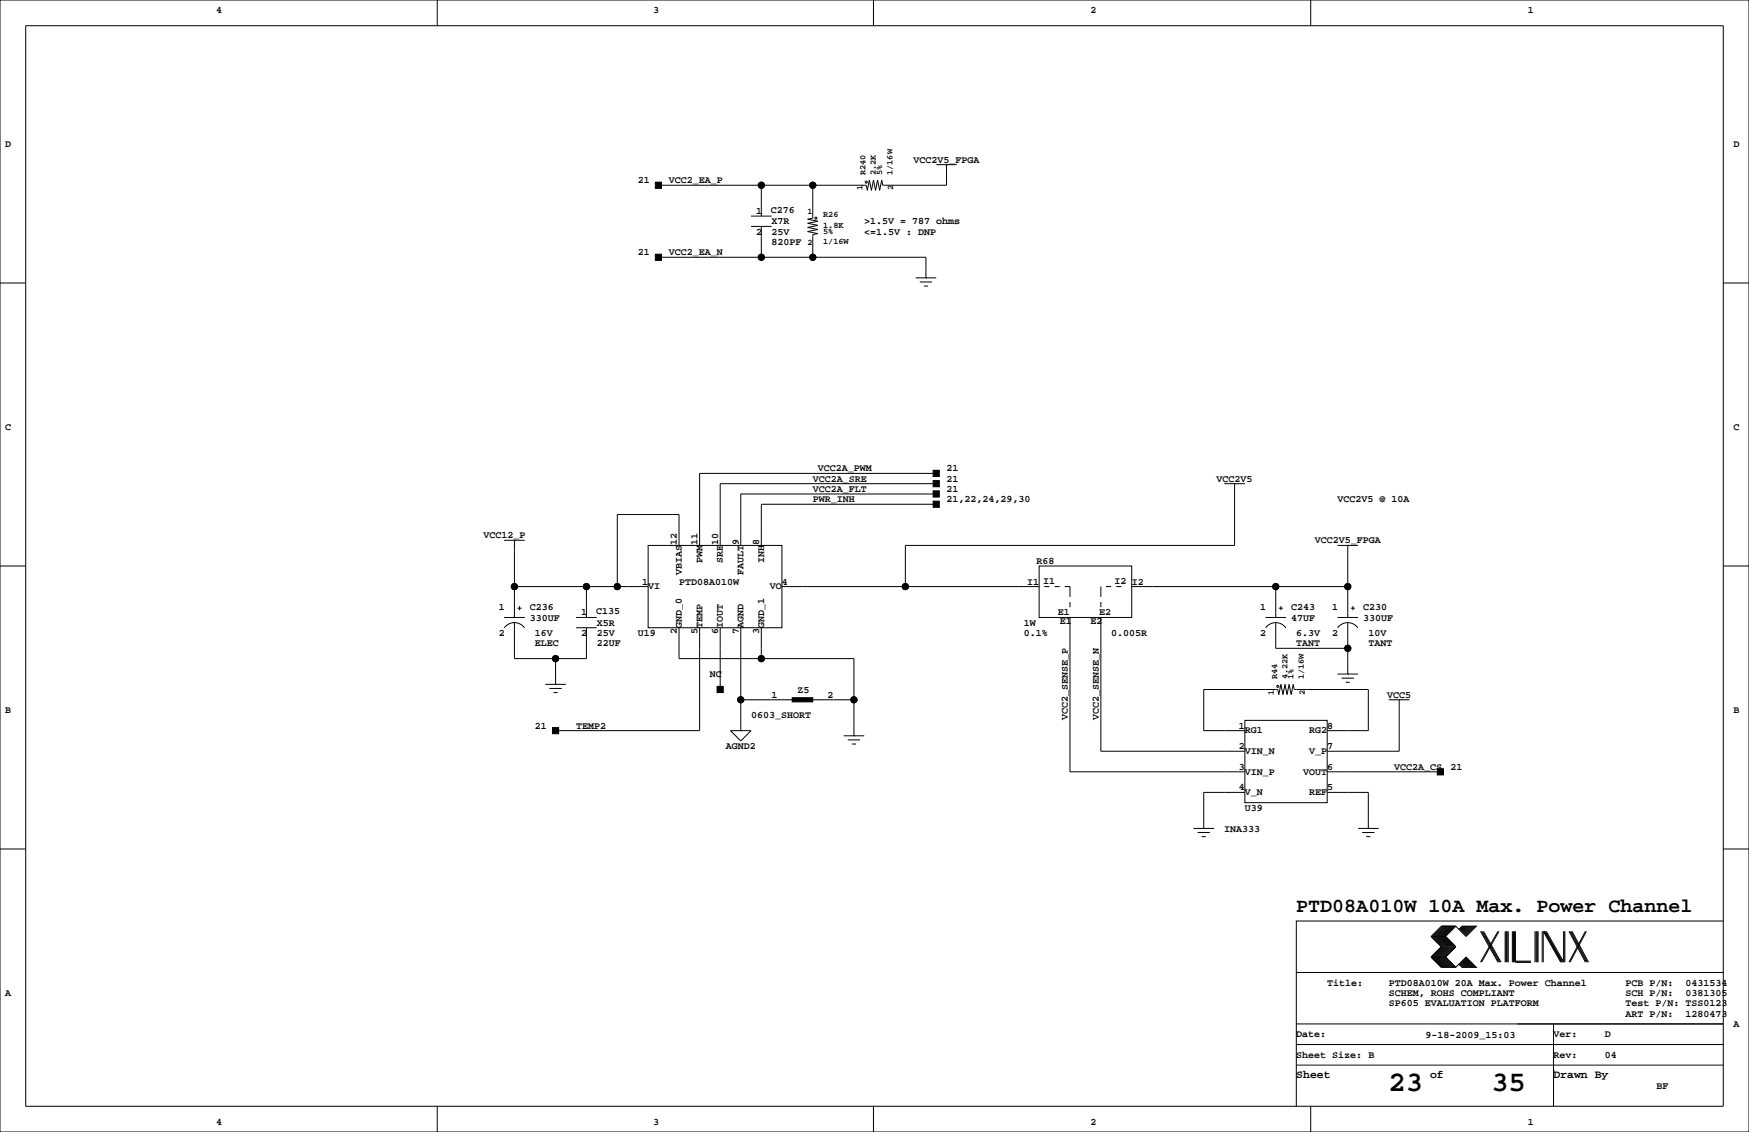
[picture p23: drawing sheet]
<svg xmlns="http://www.w3.org/2000/svg" width="432mm" height="279mm" viewBox="0 0 432 279" stroke-linecap="round" stroke-linejoin="round" font-family="sans-serif">
<defs><g id="words">
<g font-size="7.1">
<text x="342.8" y="269.3">23</text>
<text x="368.2" y="269.3">35</text>
</g>
<text font-size="4.9" x="320" y="225.1">PTD08A010W 10A Max. Power Channel</text>
<g font-size="2.8">
<text x="320" y="266.1">Sheet</text>
<text x="353.1" y="266.1">of</text>
<text x="383.5" y="266.1">Drawn By</text>
</g>
<g font-size="2.5">
<text x="53.3" y="3.3">4</text>
<text x="161.3" y="3.3">3</text>
<text x="269.2" y="3.3">2</text>
<text x="377.2" y="3.3">1</text>
<text x="1.3" y="36.3">D</text>
<text x="225.5" y="40.1">VCC2V5_FPGA</text>
<text x="428" y="36.3">D</text>
<text x="157.5" y="45.2">21</text>
<text x="165.1" y="45.2">VCC2_EA_P</text>
<text x="186.7" y="52.8">1</text>
<text x="190.3" y="52.5">C276</text>
<text x="186.7" y="57.9">2</text>
<text x="190.5" y="57.9">25V</text>
<text x="190.5" y="55.4">X7R</text>
<text x="213.4" y="57.9">&lt;=1.5V : DNP</text>
<text x="213.4" y="55.4">&gt;1.5V = 787 ohms</text>
<text x="157.5" y="63">21</text>
<text x="165.1" y="63">VCC2_EA_N</text>
<text x="190.5" y="60.5">820PF</text>
<text x="1.3" y="106.2">C</text>
<text x="428" y="106.2">C</text>
<text x="200.7" y="118.9">VCC2A_SRE</text>
<text x="201.9" y="116.3">VCC2A_PWM</text>
<text x="233.7" y="118.9">21</text>
<text x="233.7" y="116.3">21</text>
<text x="300.4" y="118.9">VCC2V5</text>
<text x="200.7" y="121.4">VCC2A_FLT</text>
<text x="200.7" y="124">PWR_INH</text>
<text x="233.7" y="121.4">21</text>
<text x="233.7" y="124">21,22,24,29,30</text>
<text x="330.2" y="124">VCC2V5 @ 10A</text>
<text x="119.4" y="132.8">VCC12_P</text>
<text x="167.1" y="134.6" transform="rotate(-90 167.1 134.6)">12</text>
<text x="172.2" y="134.6" transform="rotate(-90 172.2 134.6)">11</text>
<text x="177.3" y="134.6" transform="rotate(-90 177.3 134.6)">10</text>
<text x="182.4" y="134.6" transform="rotate(-90 182.4 134.6)">9</text>
<text x="187.5" y="134.6" transform="rotate(-90 187.5 134.6)">8</text>
<text x="324.6" y="134.1">VCC2V5_FPGA</text>
<text x="168.3" y="142" transform="rotate(-90 168.3 142)">VBIAS</text>
<text x="173.4" y="139.1" transform="rotate(-90 173.4 139.1)">PWM</text>
<text x="178.5" y="139.1" transform="rotate(-90 178.5 139.1)">SRE</text>
<text x="183.6" y="142" transform="rotate(-90 183.6 142)">FAULT</text>
<text x="188.7" y="139.1" transform="rotate(-90 188.7 139.1)">INH</text>
<text x="255.9" y="139.2">R68</text>
<text x="158.5" y="144.3">1</text>
<text x="160" y="145.5">VI</text>
<text x="167.6" y="144.3">PTD08A010W</text>
<text x="190.1" y="145.5">VO</text>
<text x="193" y="144.3">4</text>
<text x="253.6" y="144.3">I1</text>
<text x="257.6" y="144.2">I1</text>
<text x="275.2" y="144.2">I2</text>
<text x="279.4" y="144.3">I2</text>
<text x="123.2" y="150.6">1</text>
<text x="130.8" y="150.6">C236</text>
<text x="130.8" y="153.2">330UF</text>
<text x="143.5" y="151.9">1</text>
<text x="147.2" y="151.6">C135</text>
<text x="147.3" y="154.4">X5R</text>
<text x="168.3" y="154.9" transform="rotate(-90 168.3 154.9)">GND_0</text>
<text x="173.4" y="154.9" transform="rotate(-90 173.4 154.9)">TEMP</text>
<text x="178.5" y="154.9" transform="rotate(-90 178.5 154.9)">IOUT</text>
<text x="183.6" y="154.9" transform="rotate(-90 183.6 154.9)">AGND</text>
<text x="188.7" y="154.9" transform="rotate(-90 188.7 154.9)">GND_1</text>
<text x="252.7" y="154.4">1W</text>
<text x="261.2" y="151.8">E1</text>
<text x="261.6" y="154">E1</text>
<text x="269.2" y="154">E2</text>
<text x="271.4" y="151.8">E2</text>
<text x="311.2" y="150.6">1</text>
<text x="318.8" y="150.6">C243</text>
<text x="318.8" y="153.2">47UF</text>
<text x="328.9" y="150.6">1</text>
<text x="336.6" y="150.6">C230</text>
<text x="336.6" y="153.2">330UF</text>
<text x="123.2" y="157">2</text>
<text x="132.1" y="157">16V</text>
<text x="132.1" y="159.5">ELEC</text>
<text x="143.5" y="157">2</text>
<text x="147.3" y="159.5">22UF</text>
<text x="147.3" y="157">25V</text>
<text x="157.5" y="157">U19</text>
<text x="167.1" y="156.4" transform="rotate(-90 167.1 156.4)">2</text>
<text x="172.2" y="156.4" transform="rotate(-90 172.2 156.4)">5</text>
<text x="177.3" y="156.4" transform="rotate(-90 177.3 156.4)">6</text>
<text x="182.4" y="156.4" transform="rotate(-90 182.4 156.4)">7</text>
<text x="187.5" y="156.4" transform="rotate(-90 187.5 156.4)">3</text>
<text x="252.7" y="157">0.1%</text>
<text x="274.3" y="157">0.005R</text>
<text x="311.2" y="157">2</text>
<text x="320" y="157">6.3V</text>
<text x="320" y="159.5">TANT</text>
<text x="328.9" y="157">2</text>
<text x="337.8" y="157">10V</text>
<text x="337.8" y="159.5">TANT</text>
<text x="175.3" y="167.1">NC</text>
<text x="190.5" y="172.2">1</text>
<text x="196.8" y="170.9">Z5</text>
<text x="204.3" y="172.2">2</text>
<text x="342.5" y="172.2">VCC5</text>
<text x="1.3" y="176">B</text>
<text x="132.1" y="179.8">21</text>
<text x="142.2" y="179.8">TEMP2</text>
<text x="185.4" y="177.3">0603_SHORT</text>
<text x="263.7" y="177.8" transform="rotate(-90 263.7 177.8)">VCC2_SENSE_P</text>
<text x="271.3" y="177.8" transform="rotate(-90 271.3 177.8)">VCC2_SENSE_N</text>
<text x="305.9" y="179.8">1</text>
<text x="327.7" y="179.8">8</text>
<text x="428" y="176">B</text>
<text x="179.2" y="184.9">AGND2</text>
<text x="305.9" y="184.9">2</text>
<text x="307.3" y="181">RG1</text>
<text x="323.2" y="181">RG2</text>
<text x="327.7" y="184.9">7</text>
<text x="305.9" y="190">3</text>
<text x="307.3" y="186.1">VIN_N</text>
<text x="307.3" y="191.2">VIN_P</text>
<text x="321.7" y="191.2">VOUT</text>
<text x="323.2" y="186.1">V_P</text>
<text x="327.7" y="190">6</text>
<text x="344.2" y="190">VCC2A_CS</text>
<text x="358.1" y="190">21</text>
<text x="305.9" y="195.1">4</text>
<text x="307.3" y="196.3">V_N</text>
<text x="323.2" y="196.3">REF</text>
<text x="327.7" y="195.1">5</text>
<text x="307.3" y="200.2">U39</text>
<text x="302.3" y="205.2">INA333</text>
<text x="1.3" y="245.9">A</text>
<text x="327.7" y="243.3">Title:</text>
<text x="342.9" y="245.9">SCHEM, ROHS COMPLIANT</text>
<text x="342.9" y="243.3">PTD08A010W 20A Max. Power Channel</text>
<text x="401.3" y="245.9">SCH P/N:</text>
<text x="401.3" y="243.3">PCB P/N:</text>
<text x="416.1" y="245.9">0381305</text>
<text x="416.1" y="243.3">0431534</text>
<text x="342.9" y="248.4">SP605 EVALUATION PLATFORM</text>
<text x="401.3" y="248.4">Test P/N: TSS0123</text>
<text x="401.3" y="251">ART P/N:</text>
<text x="416.1" y="251">1280473</text>
<text x="320" y="256">Date:</text>
<text x="351.9" y="256.2">9-18-2009_15:03</text>
<text x="383.5" y="256">Ver:</text>
<text x="396.2" y="256">D</text>
<text x="428" y="253.5">A</text>
<text x="320" y="261.1">Sheet Size: B</text>
<text x="383.5" y="261.1">Rev:</text>
<text x="396.2" y="261.1">04</text>
<text x="408.9" y="268.7">BF</text>
<text x="53.3" y="277.6">4</text>
<text x="161.3" y="277.6">3</text>
<text x="269.2" y="277.6">2</text>
<text x="377.2" y="277.6">1</text>
</g>
<g font-size="2.1">
<text x="212.9" y="47" transform="rotate(-90 212.9 47)">1</text>
<text x="213.7" y="43.2" transform="rotate(-90 213.7 43.2)">R240</text>
<text x="216.2" y="43.2" transform="rotate(-90 216.2 43.2)">2.2K</text>
<text x="217.8" y="43.2" transform="rotate(-90 217.8 43.2)">5%</text>
<text x="220.3" y="43.2" transform="rotate(-90 220.3 43.2)">1/16W</text>
<text x="220.5" y="47" transform="rotate(-90 220.5 47)">2</text>
<text x="199.4" y="52.9">1</text>
<text x="203.2" y="53.7">R26</text>
<text x="203.2" y="56.2">1.8K</text>
<text x="203.2" y="57.7">5%</text>
<text x="199.4" y="60.5">2</text>
<text x="203.2" y="60.3">1/16W</text>
<text x="315.3" y="167.6" transform="rotate(-90 315.3 167.6)">R44</text>
<text x="317.8" y="167.6" transform="rotate(-90 317.8 167.6)">4.22K</text>
<text x="319.4" y="167.6" transform="rotate(-90 319.4 167.6)">1%</text>
<text x="321.9" y="167.6" transform="rotate(-90 321.9 167.6)">1/16W</text>
<text x="314.5" y="171.4" transform="rotate(-90 314.5 171.4)">1</text>
<text x="322.1" y="171.4" transform="rotate(-90 322.1 171.4)">2</text>
</g>
</g></defs>
<g fill="none" stroke="#000" stroke-width=".25">
<path d="M0 0h431.8v279.4h-431.8zM6.3 6.4h419.1v266.6h-419.1zM107.9 0v6.4M215.6 0v6.4M323.6 0v6.4M185.4 55.9h5.1M185.4 53.3h5.1M188 45.7v7.6M188 55.9v7.6M200.7 45.7v8.1l-1.3 .3 2.5 .5-2.5 .5 2.5 .5-2.5 .5 2.5 .5-2.5 .6 2.5 .5-1.2 .2v5.6M231.1 40.6h5.1M233.7 40.6h.1"/>
<path d="M233.7 40.6v5.1h-15.8l-.2-1.3-.5 2.6-.5-2.6-.5 2.6-.6-2.6-.5 2.6-.5-2.6-.5 2.6-.2-1.3h-51.3M0 69.8h6.3M162.6 63.5h66v5.1M226.1 68.6h5M227.1 69.6h3M228.1 70.6h1M228.6 68.6h.1M425.4 69.8h6.4M231.1 119.4h-53.3v15.2M231.1 116.8h-58.4v17.8M302.3 119.4h5M304.8 119.4h.1"/>
<path d="M304.8 119.4v15.2h-81.3v10.2M0 139.7h6.3M124.5 133.3h5M127 133.3h.1M127 133.3v19.1M160 134.6h33v20.3h-33zM167.6 134.6v-7.6h-15.2v17.8M231.1 121.9h-48.2v12.7M231.1 124.5h-43.1v10.1M256.5 139.7h22.9v12.7h-22.9zM330.2 134.6h5.1M332.7 134.6h.1"/>
<path d="M332.7 134.6v17.8M425.4 139.7h6.4M124.5 152.4h5M124.5 155a3 3 0 0 1 5 0M127 144.8h33M127 153.7v8.9h17.8v-7.7M127.8 150.1h1M128.3 149.6v1M142.2 154.9h5.1M142.2 152.4h5.1M144.8 144.8v7.6M167.6 154.9v7.7h43.2v19"/>
<path d="M172.7 154.9v25.4h-35.5M177.8 154.9v15.3M182.9 154.9v25.4M188 154.9v7.7M193 144.8h63.5M257.8 144.8h1.3M260.3 144.8h1.3M262.9 144.8h1.3v2.5M264.2 152.4v38.1h43.1M264.2 148.6v1.3M271.8 152.4v33h35.5M271.8 144.8v2.5"/>
<path d="M271.8 148.6v1.3M273 144.8h1.3M275.6 144.8h1.3M279.4 144.8h53.3M312.4 152.4h5.1M312.5 155a3 3 0 0 1 5 0M315 144.8v7.6M315 153.7v6.3h17.7M315.7 150.1h1M316.2 149.6v1M330.2 152.4h5.1M330.2 155a3 3 0 0 1 5 0"/>
<path d="M332.7 153.7v12.7M333.5 150.1h1M334 149.6v1M134.6 168.9h5.1M135.6 169.9h3.1M136.7 170.9h1M137.2 168.9h.1M137.2 162.6v6.3M182.9 172.7h12.7M200.7 172.7h10.1M307.3 177.8h20.4v20.3h-20.4zM330.2 166.4h5.1"/>
<path d="M331.2 167.4h3.1M332.2 168.4h1M332.7 166.4h.1M342.9 172.7h5.1M345.4 172.7h.1M345.4 172.7v12.7h-17.7M180.3 180.3h5.1l-2.5 2.6zM182.9 180.3h.1M208.3 181.6h5.1M209.3 182.6h3M210.3 183.6h1M210.8 181.6h.1"/>
<path d="M307.3 195.6h-10.1v8.9M307.3 180.3h-10.1v-10.1h18.3l.2 1.2 .5-2.5 .5 2.5 .5-2.5 .6 2.5 .5-2.5 .5 2.5 .5-2.5 .2 1.3h18.3v10.1h-10.1M327.7 195.6h10.1v8.9M327.7 190.5h27.9M0 209.5h6.3M294.6 204.5h5.1M295.7 205.5h3M296.7 206.5h1M297.2 204.5h.1M335.3 204.5h5.1M336.3 205.5h3M337.3 206.5h1"/>
<path d="M337.8 204.5h.1M425.4 209.5h6.4M353.3 236.2l2.6 2.6h3.5M353.3 231.1l2.6 2.6-2.6 2.5M353.3 236.2h3.6M353.3 231.1h3.6M356.1 228.6l-2.5 2.5 2.5 2.6-2.5 2.5 2.5 2.6M356.4 228.6l-2.6 2.5 2.6 2.6-2.6 2.5 2.6 2.6M356.6 228.6l-2.5 2.5 2.5 2.6-2.5 2.5 2.5 2.6M356.9 228.6l-2.6 2.5 2.6 2.6-2.6 2.5 2.6 2.6M356.9 231.1l2.5 2.6-2.5 2.5M356.9 236.2l2.5 2.6"/>
<path d="M357.1 228.6l-2.5 2.5 2.5 2.6-2.5 2.5 2.5 2.6M357.4 228.6l-2.6 2.5 2.6 2.6-2.6 2.5 2.6 2.6M357.6 228.6l-2.5 2.5 2.5 2.6-2.5 2.5 2.5 2.6M357.9 228.6l-2.6 2.5 2.6 2.6-2.6 2.5 2.6 2.6M358.1 228.6l-2.5 2.5 2.5 2.6-2.5 2.5 2.5 2.6M358.4 228.6l-2.5 2.5 2.5 2.6-2.5 2.5 2.5 2.6M358.6 228.6l-2.5 2.5 2.5 2.6-2.5 2.5 2.5 2.6M358.9 228.6l-2.5 2.5 2.5 2.6-2.5 2.5 2.5 2.6M359.2 228.6l-2.6 2.5 2.6 2.6-2.6 2.5 2.6 2.6M359.4 228.6l2.5 2.5 2.6-2.5h-3.6l-.7 .8M359.4 228.6h-3.5l-2.6 2.5M359.4 228.6l-2.5 2.5"/>
<path d="M360.2 238l.7 .8h3.6l-2.6-2.6-2.5 2.6M360.4 237.7l1 1.1M360.4 238l.8 .8M360.7 237.5l1.2 1.3M360.7 237.7l1 1.1M360.9 237.2l1.6 1.6M360.9 237.5l1.3 1.3M361.2 237l1.8 1.8M361.2 237.2l1.5 1.6M361.2 228.6l-.8 .8M361.4 236.7l2.1 2.1M361.4 237l1.8 1.8"/>
<path d="M361.4 228.6l-1 1M361.7 236.5l2.3 2.3M361.7 236.7l2 2.1M361.7 228.6l-1 1M361.9 236.5l2.3 2.3M361.9 228.6l-1.2 1.3M362.2 228.6l-1.3 1.3M362.5 228.6l-1.6 1.5M362.7 228.6l-1.5 1.5M363 228.6l-1.8 1.8M363.2 228.6l-1.8 1.8M363.5 228.6l-2.1 2"/>
<path d="M363.7 228.6l-2 2M364 228.6l-2.3 2.3M364.2 228.6l-2.3 2.3M365.5 229.9l4.3 7.6M365.8 229.9l4.3 7.6M366 229.9l4.3 7.6M366.3 229.9l4.3 7.6M369.8 229.9l-4.3 7.6M370.1 229.9l-4.3 7.6M371.6 229.9v7.6M371.9 229.9v7.6M372.1 229.9v7.6"/>
<path d="M372.4 229.9v7.6M373.4 229.9v7.6M373.6 229.9v7.6M373.9 229.9v7.6M374.1 229.9v7.6h3.9M374.1 237.2h3.9M379 229.9v7.6M379.2 229.9v7.6M379.5 229.9v7.6M379.7 229.9v7.6M380.7 229.9v7.6M381 237.5v-7.6l4.3 7.6"/>
<path d="M381.3 229.9l4.3 7.6M381.5 229.9l4.3 7.6M381.8 229.9l4.3 7.6v-7.6M386.3 229.9v7.6M387.3 229.9l4.1 7.6M387.6 229.9l4.1 7.6M387.9 229.9l4 7.6M388.1 229.9l4.1 7.6M391.4 229.9l-4.1 7.6M391.7 229.9l-4.1 7.6M425.4 227.3h-105.4v35.6M320 257.8h105.4"/>
<path d="M320 252.7h105.4M320 240h105.4M383.5 252.7v20.3M107.9 273v6.4M215.6 273v6.4M320 262.9v10.1M320 262.9h105.4M323.6 273v6.4M383.5 264.2h.1"/>
<circle cx="188" cy="45.7" r=".76"/>
<circle cx="200.7" cy="45.7" r=".76"/>
<circle cx="201.4" cy="53.8" r=".25"/>
<circle cx="213.9" cy="45" r=".25"/>
<circle cx="188" cy="63.5" r=".76"/>
<circle cx="200.7" cy="63.5" r=".76"/>
<circle cx="127" cy="144.8" r=".76"/>
<circle cx="144.8" cy="144.8" r=".76"/>
<circle cx="152.4" cy="144.8" r=".76"/>
<circle cx="223.5" cy="144.8" r=".76"/>
<circle cx="315" cy="144.8" r=".76"/>
<circle cx="332.7" cy="144.8" r=".76"/>
<circle cx="137.2" cy="162.6" r=".76"/>
<circle cx="182.9" cy="172.7" r=".76"/>
<circle cx="188" cy="162.6" r=".76"/>
<circle cx="210.8" cy="172.7" r=".76"/>
<circle cx="315.5" cy="169.4" r=".25"/>
<circle cx="332.7" cy="160" r=".76"/>
</g>
<g fill="#000" stroke="#000" stroke-width=".25">
<path d="M161.8 45h1.5v1.5h-1.5z" fill-rule="evenodd"/>
<path d="M161.8 62.7h1.5v1.6h-1.5z" fill-rule="evenodd"/>
<path d="M230.4 116.1h1.5v1.5h-1.5z" fill-rule="evenodd"/>
<path d="M230.4 123.7h1.5v1.5h-1.5z" fill-rule="evenodd"/>
<path d="M230.4 118.6h1.5v1.5h-1.5z" fill-rule="evenodd"/>
<path d="M230.4 121.2h1.5v1.5h-1.5z" fill-rule="evenodd"/>
<path d="M177 169.4h1.6v1.5h-1.6z" fill-rule="evenodd"/>
<path d="M195.6 172.2h5.1v1h-5.1z" fill-rule="evenodd"/>
<path d="M136.4 179.6h1.5v1.5h-1.5z" fill-rule="evenodd"/>
<path d="M354.8 189.7h1.6v1.6h-1.6z" fill-rule="evenodd"/>
<circle cx="188" cy="45.7" r=".76"/>
<circle cx="200.7" cy="45.7" r=".76"/>
<circle cx="188" cy="63.5" r=".76"/>
<circle cx="200.7" cy="63.5" r=".76"/>
<circle cx="127" cy="144.8" r=".76"/>
<circle cx="144.8" cy="144.8" r=".76"/>
<circle cx="152.4" cy="144.8" r=".76"/>
<circle cx="223.5" cy="144.8" r=".76"/>
<circle cx="315" cy="144.8" r=".76"/>
<circle cx="332.7" cy="144.8" r=".76"/>
<circle cx="137.2" cy="162.6" r=".76"/>
<circle cx="182.9" cy="172.7" r=".76"/>
<circle cx="188" cy="162.6" r=".76"/>
<circle cx="210.8" cy="172.7" r=".76"/>
<circle cx="332.7" cy="160" r=".76"/>
</g>
<use href="#words"/>
</svg>
